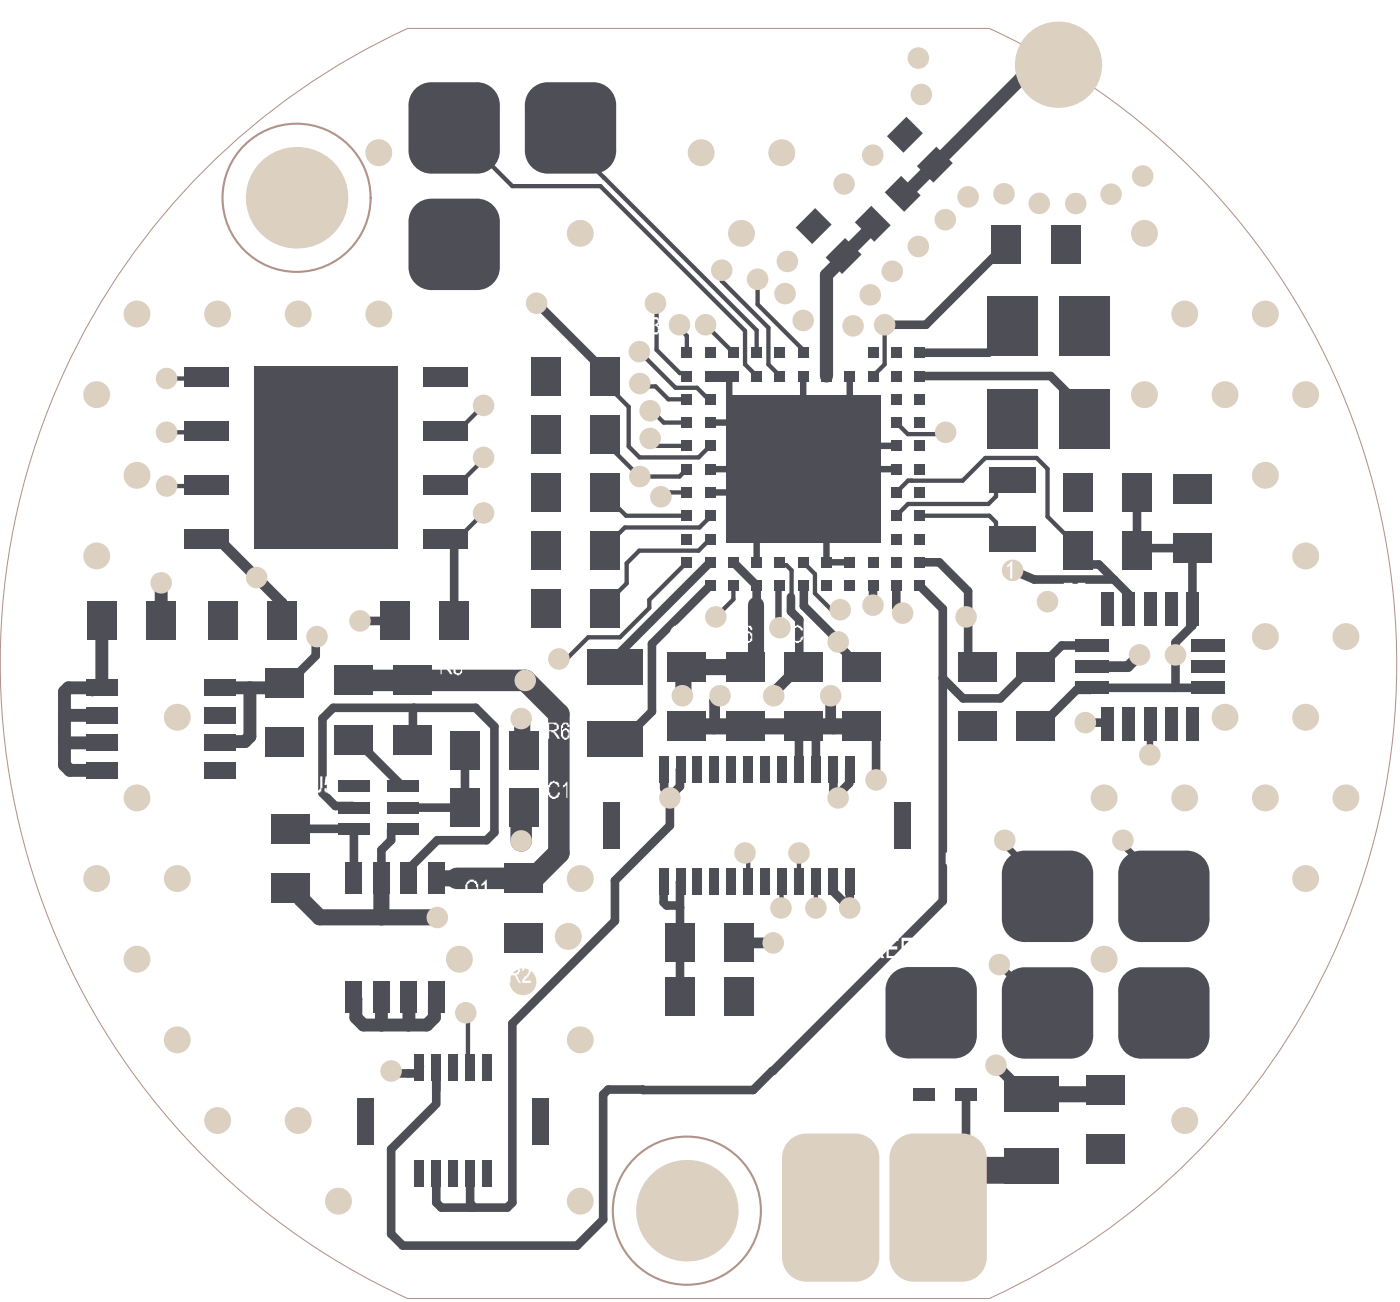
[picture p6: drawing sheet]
<svg xmlns="http://www.w3.org/2000/svg" width="110mm" height="102mm" viewBox="0 0 110 102" stroke-linecap="round" stroke-linejoin="round" font-family="sans-serif">
<path d="M32 2.2h45.8M32 2.2a54.9 54.9 0 0 0-32 49.9 54.9 54.9 0 0 0 32 49.9h45.8a54.9 54.9 0 0 0 32-49.9 54.9 54.9 0 0 0-32-49.9" fill="none" stroke="#b1938b" stroke-width=".08"/>
<g fill="none" stroke="#b1938b" stroke-width=".17">
<circle cx="23.3" cy="15.5" r="5.8"/>
<circle cx="54" cy="95.1" r="5.8"/>
</g>
<path d="M8 48.8v5.2h-.6M17.4 58.3l-.1 .1M22.4 53.6l-.4 .4h-2.4M27.8 78.3l.2 .2v1.4l.6 .6h1.4v-2.2M34.3 78.3l-.1 .2v1.4l-.6 .6" fill="none" stroke="#4e4e56" stroke-width="1"/>
<path d="M16.3 42.3h.8M20.2 45.4l2 2M22.2 48.8h.1" fill="none" stroke="#4e4e56" stroke-width=".84"/>
<g fill="none" stroke="#4e4e56" stroke-width=".34">
<path d="M44.9 10.1v1.2M16.3 38.1h1.4l-.1 .1h-4.5M16.3 33.9h1.4l-.1 .1h-4.5M16.3 29.6h1.4l-.1 .1h-4.5M36.6 33.3h.1M38 35.9v.2l-2 2h-1M38 31.9l-2 2h-1M47.6 34.8l2.7 2.6M47.6 38.7v.2l1.6 1.6M47.6 29.5v.6l1.8 1.9M49.4 35.1l.9 .8M50.3 30.1l.2 .3h1l1 1"/>
<path d="M51.1 32.3h.2l.9 .9M51.5 23.8l.1 .1M52 39h.3M36.6 41.7l-.6 .6h-1M36.6 41.7h.1M43.9 51.8h.6M46.2 50.1h2.5M49.1 41.4l-.6 .7v2.1l-.9-.9M50.3 43.3l-1 1v1.5l-1.7 1.7M36.6 79.6l.2 .1M33 92.1h.1M36.8 83.7l.2 .2"/>
</g>
<path d="M41 56.5h.1v2.3l.1 .2M22.8 69.8h.4l.5 .5v.3l1.4 1.5M30 69v3.1M34.3 69h1.6M34.4 72.1h.1" fill="none" stroke="#4e4e56" stroke-width="1.3"/>
<g fill="none" stroke="#4e4e56" stroke-width=".68">
<path d="M42.2 23.8h.1M47.6 29.2v.3M24.9 50l-.1 .1v1.4l-2.1 2.1h-.3M27.8 58.1h.4l.8 .8v.2M28.3 48.8h2.7M35.3 42.3l.4 .4M37.4 55.6l1.5 1.5M48.6 51.5v.9h-.3M51.3 55.9l-2.2 2.2h-.8M26.4 63.3h1.3l.1 .2M31.6 65.1h-.7l-.1 .2v.7l-.8 .8M38.9 65.4l-.7 .6h-3.8"/>
<path d="M48.3 69.2v3.2M52.2 69.3v1.6l.2 .3M52.2 60.4v.1M53.3 71.2l.2 .1M53.5 69.3v4.8M30.8 97l.9 .9M30.8 84.2l.1 .1h1.2M33 83.8h.1M34.3 92.2v2.3l.4 .4h2.6l-.3-.3v-2.4M34.3 83.9v2.8M35.6 83.8h.1M40.3 94.5l-.4 .4"/>
<path d="M50.6 85.6h-2.8l-.4 .4"/>
</g>
<path d="M41.2 63.5l-.2 .2v2.4" fill="none" stroke="#4e4e56" stroke-width="1.7"/>
<circle cx="58.1" cy="74.1" r=".42" fill="#4e4e56"/>
<g fill="none" stroke="#4e4e56" stroke-width=".34">
<path d="M53.1 30.5h1.7l.7 .6h.1l.2 .3M53.4 25.5v.3l.6 .6M53.4 29.3h.4l.2 .2M54 36.9l-.6 .5M55.5 25.5h.1M55.8 35l-.9 .9M56.7 21.2v.9M55.8 42.4l-.9 .9M55.8 40.5l-.2 .3M57.7 46v1.1M62.2 44.8v2.8M63.1 44.2l1 .9v1.5"/>
<path d="M58.6 67l.2 .3M61.5 69.3l-.1 2M64.1 69.3v2"/>
</g>
<path d="M57.4 56.2l.8 .9h.4M62.8 48.7v3.1h1l-.7 .6M63.1 46l.1 .1M65.9 50.3v.4M53.5 60.4v.1M62.8 60.4v-3l.3-.3h.2l.8 .8v2.5M65.5 69.3h.1M65.5 60.4v.1M65.5 69.3v.7M65.5 62.1l.4 .3M60.7 84.2h.1" fill="none" stroke="#4e4e56" stroke-width=".68"/>
<path d="M56.2 57l-.1 .1M62.8 52.4h.3M65.3 56.9l.2 .2" fill="none" stroke="#4e4e56" stroke-width=".84"/>
<path d="M54 57.1h4.2M58.6 52.4l-.2 .2M58.9 52.4h-4.9l-.3 .3M63.3 57.1h2.2" fill="none" stroke="#4e4e56" stroke-width="1.3"/>
<path d="M57.3 29.5v1.8l1.9 1.9h-3.4M61.2 49.2l.1 .1M61.3 46l-.1 .1" fill="none" stroke="#4e4e56" stroke-width=".51"/>
<circle cx="65" cy="44.2" r=".25" fill="#4e4e56"/>
<path d="M61.3 44.2l.2 .2h.3l.4 .4" fill="none" stroke="#4e4e56" stroke-width=".34"/>
<circle cx="63.1" cy="36.9" r=".25" fill="#4e4e56"/>
<path d="M61.3 38.7l1.8-1.8 1.9 1.8" fill="none" stroke="#4e4e56" stroke-width=".51"/>
<path d="M60.4 28.6l.9 .9M61.1 29.3h.1" fill="none" stroke="#4e4e56" stroke-width=".34"/>
<circle cx="66.8" cy="71.3" r=".34" fill="#4e4e56"/>
<path d="M66.8 69.3v2" fill="none" stroke="#4e4e56" stroke-width=".68"/>
<circle cx="66.8" cy="69.3" r=".34" fill="#4e4e56"/>
<g fill="none" stroke="#4e4e56" stroke-width=".68">
<path d="M79.1 19.2l-6.3 6.3h-3.2M42.2 23.8l5.4 5.4M72.3 29.5h10.3l2.7 2.8M79.6 25v.8l-1.9 1.9h-5.4M89.4 38.7v4.6l.2-.2h4.1v6l-1.3 1.4v3.5M29 59.1l2.6 2.7M32.5 55.6v.1v2.4M35.7 42.7v6.1M36.6 59v4.5h-5M37.4 55.6h-11.2l-.8 .9v5.8l1 1M38.9 57.1v8.3M55.8 46l-4.5 4.6v5.3"/>
<path d="M55.8 44.2l-7.2 7.3M57.7 44.2l1.8 1.8v1.5M62.2 46.9v1.1l.6 .7M63.2 46.1v1.5l2.2 2.3M65.9 50.7l.7 .6v.3l.8 .8h.3M67.7 57.1h.3l.9 .8v3.4M68.6 46v1.6M70.5 46v1.7l.5 .5M72.3 44.2h1.5l2.3 2.3v5.2l.8 .7M72.3 46l1.8 1.8v23l-13.3 13.4M81.3 45.5h6.3M84.7 43.3v.2l.9 .9h.8l1.2 1.1"/>
<path d="M85.3 56.8h1.7l.1 .1M85.9 50.7h-2.4l-1.7 1.7h-.7l-2.5 2.5h-2.9l-1.6-1.6M87.6 45.5l1.2 1.2v1.1M95 54h-9.1l-.2 .2h-1.1l-2.8 2.9h-.4M22.8 65.1h5v3.9M30 66.8v2.2M34.4 66l-2.3 2.3v.7M48.3 72.4l-8 8v14.1M52.2 60.5v1.5M52.4 71.2h.9M53.5 60.5v1.3l-.8 .8v2.3l-4.4 4.3M53.5 74.1v4.2"/>
<path d="M65.5 70l1.3 1.3M65.5 60.5v1.6M66.8 60.4v1.2l-.9 .8M32.1 84.3h.4M34.2 86.9l-3.4 3.4v6.7M37.3 94.9h2.6M47.4 86v9.8l-2 2.1h-13.7M60.7 84.2l-1.5 1.4h-8.6M75.9 86v7l-2.1 2.1"/>
</g>
<g fill="none" stroke="#4e4e56" stroke-width=".34">
<path d="M35.7 10.1l4.6 4.5h6.9l11.4 11.4v2.6l.9 .9M44.9 11.3l14.6 14.7v1.7M47.5 14h.1M47.6 34.1v.7M49.4 32v3.1M50.3 27.6l2.8 2.9M50.3 35.9h4.6M50.3 37.4h3.1M51.1 34.5l.6 .5h2.3M51.6 23.9v3.6l1.8 1.8M52.2 33.2h1.8M52.5 31.4h1.5"/>
<path d="M54 26.4v1.3M54 38.7h-1.3l-.4 .3M55.5 25.5l2.2 2.2M56.7 22.1l3.7 3.7v2.8M59.6 21.9v2l3.5 3.6v.2M69.6 25.5v3.1l-1 .9M70.5 38.7l.9-.9h4.3l1.8-1.8h4l.9 .8v3.8l2.3 2.4v.3M70.5 33.2l.9 .9h2.8l.1-.1M71.7 37.8h.1M79.6 37.7h-.5l-.8 .8v.5l-.6 .6h-6.3l-.9 .9M38 40.3l-1.4 1.4M46.2 50.1l-1.7 1.7"/>
<path d="M47.6 47.5v.3M49.2 40.5h4.8M50.3 43.3h4.6M54 44.2l-3 2.9v.7l-2.3 2.3M55.6 40.8l-.6 .6h-5.9M57.7 47.1l-1.4 1.4M64.1 46.6l1.3 1.3h.7M72.3 40.5h5.5l.5 .5v.5l.8 .9h.5M36.8 79.7v4M58.8 67.3v2M62.8 67v2.3"/>
</g>
<g fill="none" stroke="#4e4e56" stroke-width=".51">
<path d="M55.8 38.7h5.5l-1.8 1.8v3.7M55.8 36.9h14.7M59.2 33.2h.3l3.6 3.7M63.1 29.5v7.4M65 38.7v5.5h1.8M66.8 33.2l1.8 1.8h1.9M66.8 29.5v3.7M66.8 33.2l-3.7 3.7M61.2 46.1v3.1M90.4 56.9v2.4M78.6 75.8l3.8 3.8M79 66v.3l3.4 3.4v.7"/>
<path d="M88.3 66l.2 .2v.4l3 3v.8"/>
</g>
<path d="M68.6 17.6v.2l-2.3 2.3v.2l-1.3 1.3v7.9M82.8 5.6l-.6 .6h-2l-9 9h-.2M5.1 58.2l.1 .2h2.8M7.4 54l-.1 .2v-.2h-1.9l-.3 .4v5.7l.4 .4h2.5M8 56.2h-2.8l-.1 .2M12.7 48.8h.1M12.7 45.8v3M17.3 54h2.3v3.9l-.3 .4h-1.9M32.1 78.3v2.2M30 80.5h3.6" fill="none" stroke="#4e4e56" stroke-width="1"/>
<path d="M81.1 91.6l-.3 .4h-4.3l-.6 .5" fill="none" stroke="#4e4e56" stroke-width="2.1"/>
<path d="M17.1 42.3l3.1 3.1M22.2 47.4v1.4M56.6 54.7l-.4 .4v1.9M62.8 52.4l-2 2v.3M65.3 54.7v2.2M89.6 51.5l-.9 .9h-2.8M58.1 74.1h2.7M78.3 83.7l2.5 2.4h.3" fill="none" stroke="#4e4e56" stroke-width=".84"/>
<path d="M27.8 53.5h13.5l2.6 2.6v10.9l-2 2h-6" fill="none" stroke="#4e4e56" stroke-width="1.7"/>
<path d="M53.7 52.7v1.9l-.1 .1M58.6 57.1h4.5M59.4 47.5v4.4l-.5 .5M65.5 57.1h2.2M25.1 72.1h9.3M80.3 85.2l.8 .8h5.5l.3-.4" fill="none" stroke="#4e4e56" stroke-width="1.3"/>
<path d="M79.6 44.8l1.7 .7" fill="none" stroke="#4e4e56" stroke-width=".67"/>
<g fill="#dcd0c0">
<path d="M69.9 91h1.9zM70.5 89.6l.4-.3 .4-.2h.5v1.9h-1.9l.1-.5 .2-.5z"/>
<path d="M71.8 98.8v1.9zM69.9 98.8h1.9v1.9a1.91 1.91 0 0 1-1.9-1.9z"/>
<path d="M75.7 98.8h1.9zM75.7 98.8h1.9a1.91 1.91 0 0 1-1.9 1.9z"/>
<path d="M75.7 89.1v1.9zM75.7 89.1a1.91 1.91 0 0 1 1.9 1.9h-1.9z"/>
<path d="M61.5 91h1.9zM62 89.6l.4-.3 .5-.2h.5v1.9h-1.9v-.5l.2-.5z"/>
<path d="M63.4 98.8v1.9zM61.5 98.8h1.9v1.9a1.91 1.91 0 0 1-1.9-1.9z"/>
<path d="M67.2 98.8h1.9zM67.2 98.8h1.9a1.91 1.91 0 0 1-1.9 1.9z"/>
<path d="M67.2 89.1v1.9zM67.2 89.1a1.91 1.91 0 0 1 1.9 1.9h-1.9z"/>
<circle cx="41.1" cy="77.1" r="1.06"/>
<circle cx="44.7" cy="73.6" r="1.06"/>
<circle cx="45.6" cy="94.4" r="1.06"/>
<circle cx="30.8" cy="84.2" r=".85"/>
<circle cx="36.6" cy="79.6" r=".85"/>
<circle cx="41" cy="56.5" r=".85"/>
<circle cx="73.2" cy="79.6" r=".85"/>
<circle cx="41" cy="66.1" r=".85"/>
<circle cx="34.4" cy="72.1" r=".85"/>
<circle cx="53.6" cy="54.7" r=".85"/>
<circle cx="79.6" cy="44.8" r=".85"/>
<circle cx="62.8" cy="67" r=".85"/>
<circle cx="61.4" cy="71.3" r=".85"/>
<circle cx="60.8" cy="74.1" r=".85"/>
<circle cx="64.1" cy="71.3" r=".85"/>
<circle cx="65.3" cy="54.7" r=".85"/>
<circle cx="58.6" cy="67" r=".85"/>
<circle cx="52.7" cy="62.7" r=".85"/>
<circle cx="66.8" cy="71.3" r=".85"/>
<circle cx="65.9" cy="62.7" r=".85"/>
<circle cx="82.4" cy="47.3" r=".85"/>
<circle cx="76" cy="48.5" r=".85"/>
<circle cx="43.9" cy="51.8" r=".85"/>
<circle cx="89.6" cy="51.5" r=".85"/>
<circle cx="55.5" cy="25.5" r=".85"/>
<circle cx="53.4" cy="25.5" r=".85"/>
<circle cx="65.9" cy="50.4" r=".85"/>
<circle cx="56.3" cy="48.5" r=".85"/>
<circle cx="56.6" cy="54.7" r=".85"/>
<circle cx="68.6" cy="47.6" r=".85"/>
<circle cx="41.3" cy="53.5" r=".85"/>
<circle cx="68.9" cy="61.3" r=".85"/>
<circle cx="102.6" cy="31" r="1.06"/>
<circle cx="102.6" cy="43.7" r="1.06"/>
<circle cx="105.8" cy="50" r="1.06"/>
<circle cx="102.6" cy="56.4" r="1.06"/>
<circle cx="105.8" cy="62.7" r="1.06"/>
<circle cx="102.6" cy="69" r="1.06"/>
<circle cx="99.5" cy="24.7" r="1.06"/>
<circle cx="96.3" cy="31" r="1.06"/>
<circle cx="99.5" cy="37.3" r="1.06"/>
<circle cx="99.5" cy="50" r="1.06"/>
<circle cx="96.3" cy="56.4" r="1.06"/>
<circle cx="99.5" cy="62.7" r="1.06"/>
<circle cx="90" cy="18.3" r="1.06"/>
<circle cx="93.1" cy="24.7" r="1.06"/>
<circle cx="90" cy="31" r="1.06"/>
<circle cx="93.1" cy="62.7" r="1.06"/>
<circle cx="93.1" cy="88" r="1.06"/>
<circle cx="86.8" cy="62.7" r="1.06"/>
<circle cx="86.8" cy="75.4" r="1.06"/>
<circle cx="61.5" cy="12" r="1.06"/>
<circle cx="58.3" cy="18.3" r="1.06"/>
<circle cx="55.1" cy="12" r="1.06"/>
<circle cx="45.6" cy="18.3" r="1.06"/>
<circle cx="45.6" cy="69" r="1.06"/>
<circle cx="45.6" cy="81.7" r="1.06"/>
<circle cx="36.1" cy="75.4" r="1.06"/>
<circle cx="29.8" cy="12" r="1.06"/>
<circle cx="29.8" cy="24.7" r="1.06"/>
<circle cx="26.6" cy="94.4" r="1.06"/>
<circle cx="23.4" cy="24.7" r="1.06"/>
<circle cx="23.4" cy="88" r="1.06"/>
<circle cx="17.1" cy="24.7" r="1.06"/>
<circle cx="13.9" cy="56.4" r="1.06"/>
<circle cx="13.9" cy="69" r="1.06"/>
<circle cx="13.9" cy="81.7" r="1.06"/>
<circle cx="17.1" cy="88" r="1.06"/>
<circle cx="10.8" cy="24.7" r="1.06"/>
<circle cx="7.6" cy="31" r="1.06"/>
<circle cx="10.8" cy="37.3" r="1.06"/>
<circle cx="7.6" cy="43.7" r="1.06"/>
<circle cx="10.8" cy="62.7" r="1.06"/>
<circle cx="7.6" cy="69" r="1.06"/>
<circle cx="10.8" cy="75.4" r="1.06"/>
<circle cx="78.3" cy="83.7" r=".85"/>
<circle cx="72.2" cy="19.4" r=".85"/>
<circle cx="87.4" cy="15.3" r=".85"/>
<circle cx="84.6" cy="16" r=".85"/>
<circle cx="81.7" cy="16" r=".85"/>
<circle cx="78.9" cy="15.2" r=".85"/>
<circle cx="72.4" cy="7.4" r=".85"/>
<circle cx="72.2" cy="4.6" r=".85"/>
<circle cx="89.8" cy="13.8" r=".85"/>
<circle cx="63.1" cy="25.2" r=".85"/>
<circle cx="67.1" cy="25.6" r=".85"/>
<circle cx="68.6" cy="12.2" r=".85"/>
<circle cx="74.3" cy="17.3" r=".85"/>
<circle cx="76.1" cy="15.5" r=".85"/>
<circle cx="66.4" cy="14.5" r=".85"/>
<circle cx="61.9" cy="20.5" r=".85"/>
<circle cx="61.7" cy="23.1" r=".85"/>
<circle cx="68.4" cy="23.2" r=".85"/>
<circle cx="70.1" cy="21.3" r=".85"/>
<circle cx="59.6" cy="21.9" r=".85"/>
<circle cx="56.7" cy="21.2" r=".85"/>
<circle cx="78.6" cy="75.8" r=".85"/>
<circle cx="60.8" cy="54.7" r=".85"/>
<circle cx="88.3" cy="66" r=".85"/>
<circle cx="79" cy="66" r=".85"/>
<circle cx="66.1" cy="47.9" r=".85"/>
<circle cx="61.3" cy="49.3" r=".85"/>
<circle cx="24.9" cy="50" r=".85"/>
<circle cx="52" cy="39" r=".85"/>
<circle cx="51.1" cy="34.5" r=".85"/>
<circle cx="50.3" cy="37.4" r=".85"/>
<circle cx="74.3" cy="34" r=".85"/>
<circle cx="12.7" cy="45.8" r=".85"/>
<circle cx="85.3" cy="56.8" r=".85"/>
<circle cx="42.2" cy="23.8" r=".85"/>
<circle cx="28.3" cy="48.8" r=".85"/>
<circle cx="20.2" cy="45.4" r=".85"/>
<circle cx="90.4" cy="59.3" r=".85"/>
<circle cx="92.4" cy="51.5" r=".85"/>
<circle cx="69.5" cy="25.5" r=".85"/>
<circle cx="71" cy="48.2" r=".85"/>
<circle cx="13.1" cy="29.7" r=".85"/>
<circle cx="13.1" cy="34" r=".85"/>
<circle cx="13.1" cy="38.2" r=".85"/>
<circle cx="51.5" cy="23.8" r=".85"/>
<circle cx="38" cy="40.3" r=".85"/>
<circle cx="38" cy="35.9" r=".85"/>
<circle cx="38" cy="31.9" r=".85"/>
<circle cx="50.3" cy="27.6" r=".85"/>
<circle cx="51.1" cy="32.3" r=".85"/>
<circle cx="50.3" cy="30.1" r=".85"/>
<circle cx="23.3" cy="15.5" r="4"/>
<circle cx="59.5" cy="40.5" r=".93"/>
<circle cx="59.5" cy="33.2" r=".93"/>
<circle cx="66.8" cy="40.5" r=".93"/>
<circle cx="66.8" cy="33.2" r=".93"/>
<circle cx="83.2" cy="5.1" r="3.4"/>
<circle cx="54" cy="95.1" r="4"/>
</g>
<g fill="#dcd0c0">
<path d="M71.8 89.1h3.9l1.9 1.9v7.8l-1.9 1.9h-3.9l-1.9-1.9v-7.8z" fill-rule="evenodd"/>
<path d="M63.4 89.1h3.8l1.9 1.9v7.8l-1.9 1.9h-3.8l-1.9-1.9v-7.8z" fill-rule="evenodd"/>
</g>
<g fill="#4e4e56">
<path d="M6.8 57.7h2.5v1.3h-2.5z" fill-rule="evenodd"/>
<path d="M6.8 55.5h2.5v1.4h-2.5z" fill-rule="evenodd"/>
<path d="M16.1 57.7h2.5v1.3h-2.5z" fill-rule="evenodd"/>
<path d="M16.1 55.5h2.5v1.4h-2.5z" fill-rule="evenodd"/>
<path d="M14.5 41.6h3.5v1.5h-3.5z" fill-rule="evenodd"/>
<path d="M14.5 37.3h3.5v1.5h-3.5z" fill-rule="evenodd"/>
<path d="M14.5 28.9h3.5v1.5h-3.5z" fill-rule="evenodd"/>
<path d="M21.3 68.6h3v2.3h-3z" fill-rule="evenodd"/>
<path d="M21.3 64h3v2.3h-3z" fill-rule="evenodd"/>
<path d="M20.9 57.1h3v2.4h-3z" fill-rule="evenodd"/>
<path d="M29.3 77.1h1.4v2.5h-1.4z" fill-rule="evenodd"/>
<path d="M27.2 77.1h1.3v2.5h-1.3z" fill-rule="evenodd"/>
<path d="M26.6 63h2.5v.9h-2.5z" fill-rule="evenodd"/>
<path d="M26.6 64.7h2.5v.9h-2.5z" fill-rule="evenodd"/>
<path d="M26.3 57h3v2.3h-3z" fill-rule="evenodd"/>
<path d="M37.9 91.1h.8v2.1h-.8z" fill-rule="evenodd"/>
<path d="M36.6 91.1h.7v2.1h-.7z" fill-rule="evenodd"/>
<path d="M35.2 91.1h.8v2.1h-.8z" fill-rule="evenodd"/>
<path d="M33.9 91.1h.8v2.1h-.8z" fill-rule="evenodd"/>
<path d="M33.9 82.8h.8v2.1h-.8z" fill-rule="evenodd"/>
<path d="M35.2 82.8h.8v2.1h-.8z" fill-rule="evenodd"/>
<path d="M36.6 82.8h.7v2.1h-.7z" fill-rule="evenodd"/>
<path d="M37.9 82.8h.8v2.1h-.8z" fill-rule="evenodd"/>
<path d="M33.6 77.1h1.4v2.5h-1.4z" fill-rule="evenodd"/>
<path d="M35.4 62h2.3v3h-2.3z" fill-rule="evenodd"/>
<path d="M35.4 57.5h2.3v2.9h-2.3z" fill-rule="evenodd"/>
<path d="M33.3 41.6h3.5v1.5h-3.5z" fill-rule="evenodd"/>
<path d="M33.3 37.3h3.5v1.5h-3.5z" fill-rule="evenodd"/>
<path d="M33.3 28.9h3.5v1.5h-3.5z" fill-rule="evenodd"/>
<path d="M40 62h2.4v3h-2.4z" fill-rule="evenodd"/>
<path d="M40 57.5h2.4v2.9h-2.4z" fill-rule="evenodd"/>
<path d="M41.8 41.8h2.3v3h-2.3z" fill-rule="evenodd"/>
<path d="M41.8 37.2h2.3v3h-2.3z" fill-rule="evenodd"/>
<path d="M41.8 28h2.3v3h-2.3z" fill-rule="evenodd"/>
<path d="M47.4 63h1.3v3.7h-1.3z" fill-rule="evenodd"/>
<path d="M46.4 41.8h2.4v3h-2.4z" fill-rule="evenodd"/>
<path d="M46.4 37.2h2.4v3h-2.4z" fill-rule="evenodd"/>
<path d="M46.4 28h2.4v3h-2.4z" fill-rule="evenodd"/>
<path d="M57.3 43.8h.8v.8h-.8z" fill-rule="evenodd"/>
<path d="M55.4 43.8h.8v.8h-.8z" fill-rule="evenodd"/>
<path d="M55.4 42h.8v.8h-.8z" fill-rule="evenodd"/>
<path d="M53.6 43.8h.8v.8h-.8z" fill-rule="evenodd"/>
<path d="M53.6 42h.8v.8h-.8z" fill-rule="evenodd"/>
<path d="M55.4 45.6h.8v.8h-.8z" fill-rule="evenodd"/>
<path d="M57.3 45.6h.8v.8h-.8z" fill-rule="evenodd"/>
<path d="M55.4 38.3h.8v.8h-.8z" fill-rule="evenodd"/>
<path d="M55.4 36.5h.8v.8h-.8z" fill-rule="evenodd"/>
<path d="M53.6 38.3h.8v.8h-.8z" fill-rule="evenodd"/>
<path d="M53.6 36.5h.8v.8h-.8z" fill-rule="evenodd"/>
<path d="M55.4 29.1h2.7v.8h-2.7z" fill-rule="evenodd"/>
<path d="M55.4 32.8h.8v.8h-.8z" fill-rule="evenodd"/>
<path d="M55.4 31h.8v.8h-.8z" fill-rule="evenodd"/>
<path d="M53.6 32.8h.8v.8h-.8z" fill-rule="evenodd"/>
<path d="M53.6 31h.8v.8h-.8z" fill-rule="evenodd"/>
<path d="M53.6 29.1h.8v.8h-.8z" fill-rule="evenodd"/>
<path d="M61.7 55.9h2.9v2.3h-2.9z" fill-rule="evenodd"/>
<path d="M61.7 51.3h2.9v2.3h-2.9z" fill-rule="evenodd"/>
<path d="M64.6 43.8h.8v.8h-.8z" fill-rule="evenodd"/>
<path d="M62.7 43.8h.8v.8h-.8z" fill-rule="evenodd"/>
<path d="M60.9 43.8h.8v.8h-.8z" fill-rule="evenodd"/>
<path d="M60.9 45.6h.8v.8h-.8z" fill-rule="evenodd"/>
<path d="M62.7 45.6h.8v.8h-.8z" fill-rule="evenodd"/>
<path d="M64.6 45.6h.8v.8h-.8z" fill-rule="evenodd"/>
<path d="M60.9 29.1h.8v.8h-.8z" fill-rule="evenodd"/>
<path d="M62.7 29.1h.8v.8h-.8z" fill-rule="evenodd"/>
<path d="M64.6 29.1h.8v.8h-.8z" fill-rule="evenodd"/>
<path d="M64.1 16.4l1.3 1.2-1.5 1.6-1.3-1.3z" fill-rule="evenodd"/>
<path d="M70.3 63h1.3v3.7h-1.3z" fill-rule="evenodd"/>
<path d="M70.1 42h.8v.8h-.8z" fill-rule="evenodd"/>
<path d="M70.1 43.8h.8v.8h-.8z" fill-rule="evenodd"/>
<path d="M68.2 43.8h.8v.8h-.8z" fill-rule="evenodd"/>
<path d="M68.2 45.6h.8v.8h-.8z" fill-rule="evenodd"/>
<path d="M70.1 45.6h.8v.8h-.8z" fill-rule="evenodd"/>
<path d="M71.9 45.6h.8v.8h-.8z" fill-rule="evenodd"/>
<path d="M71.9 43.8h.8v.8h-.8z" fill-rule="evenodd"/>
<path d="M71.9 42h.8v.8h-.8z" fill-rule="evenodd"/>
<path d="M70.1 36.5h.8v.8h-.8z" fill-rule="evenodd"/>
<path d="M70.1 38.3h.8v.8h-.8z" fill-rule="evenodd"/>
<path d="M71.9 38.3h.8v.8h-.8z" fill-rule="evenodd"/>
<path d="M71.9 36.5h.8v.8h-.8z" fill-rule="evenodd"/>
<path d="M68.2 29.1h.8v.8h-.8z" fill-rule="evenodd"/>
<path d="M70.1 29.1h.8v.8h-.8z" fill-rule="evenodd"/>
<path d="M70.1 31h.8v.8h-.8z" fill-rule="evenodd"/>
<path d="M70.1 32.8h.8v.8h-.8z" fill-rule="evenodd"/>
<path d="M71.9 32.8h.8v.8h-.8z" fill-rule="evenodd"/>
<path d="M71.9 31h.8v.8h-.8z" fill-rule="evenodd"/>
<path d="M71.9 29.1h.8v.8h-.8z" fill-rule="evenodd"/>
<path d="M68.5 16.2l1.5 1.5-1.3 1.3-1.5-1.5z" fill-rule="evenodd"/>
<path d="M69.7 10.7l1.6-1.5 1.3 1.3-1.6 1.5z" fill-rule="evenodd"/>
<path d="M75.1 85.5h1.7v1h-1.7z" fill-rule="evenodd"/>
<path d="M75.4 55.9h3v2.3h-3z" fill-rule="evenodd"/>
<path d="M75.4 51.3h3v2.3h-3z" fill-rule="evenodd"/>
<path d="M83.6 41.8h2.3v3h-2.3z" fill-rule="evenodd"/>
<path d="M83.6 37.2h2.3v3h-2.3z" fill-rule="evenodd"/>
<path d="M91.6 55.6h1v2.7h-1z" fill-rule="evenodd"/>
<path d="M89.9 55.6h1v2.7h-1z" fill-rule="evenodd"/>
<path d="M88.3 55.6h1v2.7h-1z" fill-rule="evenodd"/>
<path d="M88.2 41.8h2.4v3h-2.4z" fill-rule="evenodd"/>
<path d="M88.2 37.2h2.4v3h-2.4z" fill-rule="evenodd"/>
<path d="M6.8 47.3h2.4v3h-2.4z" fill-rule="evenodd"/>
<path d="M6.8 59.9h2.5v1.3h-2.5z" fill-rule="evenodd"/>
<path d="M6.8 53.4h2.5v1.3h-2.5z" fill-rule="evenodd"/>
<path d="M16.1 59.9h2.5v1.3h-2.5z" fill-rule="evenodd"/>
<path d="M16.1 53.4h2.5v1.3h-2.5z" fill-rule="evenodd"/>
<path d="M14.5 33.1h3.5v1.5h-3.5z" fill-rule="evenodd"/>
<path d="M21 47.3h2.3v3h-2.3z" fill-rule="evenodd"/>
<path d="M20.9 52.5h3v2.3h-3z" fill-rule="evenodd"/>
<path d="M29.3 67.8h1.4v2.5h-1.4z" fill-rule="evenodd"/>
<path d="M27.2 67.8h1.3v2.5h-1.3z" fill-rule="evenodd"/>
<path d="M28.1 86.3h1.3v3.7h-1.3z" fill-rule="evenodd"/>
<path d="M26.3 52.3h3v2.3h-3z" fill-rule="evenodd"/>
<path d="M26.6 61.3h2.5v1h-2.5z" fill-rule="evenodd"/>
<path d="M33.6 67.8h1.4v2.5h-1.4z" fill-rule="evenodd"/>
<path d="M34.5 47.3h2.4v3h-2.4z" fill-rule="evenodd"/>
<path d="M33.3 33.1h3.5v1.5h-3.5z" fill-rule="evenodd"/>
<path d="M39.7 72.5h3v2.3h-3z" fill-rule="evenodd"/>
<path d="M39.7 67.9h3v2.3h-3z" fill-rule="evenodd"/>
<path d="M41.9 86.3h1.2v3.7h-1.2z" fill-rule="evenodd"/>
<path d="M41.8 46.3h2.3v3h-2.3z" fill-rule="evenodd"/>
<path d="M41.8 32.6h2.3v3h-2.3z" fill-rule="evenodd"/>
<path d="M46.4 46.3h2.4v3h-2.4z" fill-rule="evenodd"/>
<path d="M46.4 32.6h2.4v3h-2.4z" fill-rule="evenodd"/>
<path d="M58.4 68.2h.8v2.1h-.8z" fill-rule="evenodd"/>
<path d="M57.1 68.2h.8v2.1h-.8z" fill-rule="evenodd"/>
<path d="M55.8 68.2h.7v2.1h-.7z" fill-rule="evenodd"/>
<path d="M54.5 68.2h.7v2.1h-.7z" fill-rule="evenodd"/>
<path d="M54.5 59.4h.7v2.1h-.7z" fill-rule="evenodd"/>
<path d="M55.8 59.4h.7v2.1h-.7z" fill-rule="evenodd"/>
<path d="M57.1 59.4h.8v2.1h-.8z" fill-rule="evenodd"/>
<path d="M58.4 59.4h.8v2.1h-.8z" fill-rule="evenodd"/>
<path d="M55.4 40.1h.8v.8h-.8z" fill-rule="evenodd"/>
<path d="M53.6 40.1h.8v.8h-.8z" fill-rule="evenodd"/>
<path d="M55.4 34.6h.8v.8h-.8z" fill-rule="evenodd"/>
<path d="M55.4 27.3h.8v.8h-.8z" fill-rule="evenodd"/>
<path d="M53.6 34.6h.8v.8h-.8z" fill-rule="evenodd"/>
<path d="M53.6 27.3h.8v.8h-.8z" fill-rule="evenodd"/>
<path d="M57.3 27.3h.8v.8h-.8z" fill-rule="evenodd"/>
<path d="M65.1 68.2h.8v2.1h-.8z" fill-rule="evenodd"/>
<path d="M63.8 68.2h.7v2.1h-.7z" fill-rule="evenodd"/>
<path d="M62.4 68.2h.8v2.1h-.8z" fill-rule="evenodd"/>
<path d="M61.1 68.2h.8v2.1h-.8z" fill-rule="evenodd"/>
<path d="M61.1 59.4h.8v2.1h-.8z" fill-rule="evenodd"/>
<path d="M62.4 59.4h.8v2.1h-.8z" fill-rule="evenodd"/>
<path d="M63.8 59.4h.7v2.1h-.7z" fill-rule="evenodd"/>
<path d="M65.1 59.4h.8v2.1h-.8z" fill-rule="evenodd"/>
<path d="M62.7 27.3h.8v.8h-.8z" fill-rule="evenodd"/>
<path d="M60.9 27.3h.8v.8h-.8z" fill-rule="evenodd"/>
<path d="M70.1 40.1h.8v.8h-.8z" fill-rule="evenodd"/>
<path d="M71.9 40.1h.8v.8h-.8z" fill-rule="evenodd"/>
<path d="M70.9 13.8l1.5 1.5-1.3 1.3-1.5-1.5z" fill-rule="evenodd"/>
<path d="M70.1 34.6h.8v.8h-.8z" fill-rule="evenodd"/>
<path d="M71.9 34.6h.8v.8h-.8z" fill-rule="evenodd"/>
<path d="M71.9 27.3h.8v.8h-.8z" fill-rule="evenodd"/>
<path d="M70.1 27.3h.8v.8h-.8z" fill-rule="evenodd"/>
<path d="M68.2 27.3h.8v.8h-.8z" fill-rule="evenodd"/>
<path d="M82.6 17.7h2.3v3h-2.3z" fill-rule="evenodd"/>
<path d="M88.3 46.5h1v2.7h-1z" fill-rule="evenodd"/>
<path d="M89.9 46.5h1v2.7h-1z" fill-rule="evenodd"/>
<path d="M91.6 46.5h1v2.7h-1z" fill-rule="evenodd"/>
<path d="M32.6 91.1h.8v2.1h-.8z" fill-rule="evenodd"/>
<path d="M32.6 82.8h.8v2.1h-.8z" fill-rule="evenodd"/>
<path d="M31.5 77.1h1.3v2.5h-1.3z" fill-rule="evenodd"/>
<path d="M30.4 63h2.5v.9h-2.5z" fill-rule="evenodd"/>
<path d="M30.4 64.7h2.5v.9h-2.5z" fill-rule="evenodd"/>
<path d="M31 57h3v2.3h-3z" fill-rule="evenodd"/>
<path d="M57 76.8h2.3v3h-2.3z" fill-rule="evenodd"/>
<path d="M52.3 76.8h2.3v3h-2.3z" fill-rule="evenodd"/>
<path d="M52.5 55.9h3v2.3h-3z" fill-rule="evenodd"/>
<path d="M57.1 55.9h3v2.3h-3z" fill-rule="evenodd"/>
<path d="M46.2 56.7h4.3v2.8h-4.3z" fill-rule="evenodd"/>
<path d="M52.5 51.3h3v2.3h-3z" fill-rule="evenodd"/>
<path d="M57.1 51.3h3v2.3h-3z" fill-rule="evenodd"/>
<path d="M46.2 51h4.3v2.8h-4.3z" fill-rule="evenodd"/>
<path d="M59.1 43.8h.8v.8h-.8z" fill-rule="evenodd"/>
<path d="M59.1 45.6h.8v.8h-.8z" fill-rule="evenodd"/>
<path d="M59.1 29.1h.8v.8h-.8z" fill-rule="evenodd"/>
<path d="M78.9 90.2h4.4v2.9h-4.4z" fill-rule="evenodd"/>
<path d="M85.4 89.1h3v2.4h-3z" fill-rule="evenodd"/>
<path d="M78.9 84.6h4.4v2.8h-4.4z" fill-rule="evenodd"/>
<path d="M85.4 84.5h3v2.3h-3z" fill-rule="evenodd"/>
<path d="M71.8 85.5h1.7v1h-1.7z" fill-rule="evenodd"/>
<path d="M86.6 55.6h1v2.7h-1z" fill-rule="evenodd"/>
<path d="M79.9 55.9h3v2.3h-3z" fill-rule="evenodd"/>
<path d="M66.2 55.9h3v2.3h-3z" fill-rule="evenodd"/>
<path d="M84.6 51.9h2.6v1h-2.6z" fill-rule="evenodd"/>
<path d="M84.6 50.2h2.6v1h-2.6z" fill-rule="evenodd"/>
<path d="M79.9 51.3h3v2.3h-3z" fill-rule="evenodd"/>
<path d="M66.2 51.3h3v2.3h-3z" fill-rule="evenodd"/>
<path d="M66.4 43.8h.8v.8h-.8z" fill-rule="evenodd"/>
<path d="M66.4 45.6h.8v.8h-.8z" fill-rule="evenodd"/>
<path d="M77.8 36.7h3.6v2h-3.6z" fill-rule="evenodd"/>
<path d="M66.4 29.1h.8v.8h-.8z" fill-rule="evenodd"/>
<path d="M93.2 55.6h1v2.7h-1z" fill-rule="evenodd"/>
<path d="M93.6 50.2h2.7v1h-2.7z" fill-rule="evenodd"/>
<path d="M93.6 51.9h2.7v1h-2.7z" fill-rule="evenodd"/>
<path d="M92.3 41.9h2.9v2.3h-2.9z" fill-rule="evenodd"/>
<path d="M92.3 37.2h2.9v2.4h-2.9z" fill-rule="evenodd"/>
<path d="M31.5 67.8h1.3v2.5h-1.3z" fill-rule="evenodd"/>
<path d="M29.9 47.3h2.3v3h-2.3z" fill-rule="evenodd"/>
<path d="M31 52.3h3v2.3h-3z" fill-rule="evenodd"/>
<path d="M30.4 61.3h2.5v1h-2.5z" fill-rule="evenodd"/>
<path d="M16.4 47.3h2.3v3h-2.3z" fill-rule="evenodd"/>
<path d="M11.5 47.3h2.3v3h-2.3z" fill-rule="evenodd"/>
<path d="M51.8 68.2h.8v2.1h-.8z" fill-rule="evenodd"/>
<path d="M59.8 68.2h.7v2.1h-.7z" fill-rule="evenodd"/>
<path d="M53.1 68.2h.8v2.1h-.8z" fill-rule="evenodd"/>
<path d="M52.3 72.6h2.3v3h-2.3z" fill-rule="evenodd"/>
<path d="M57 72.6h2.3v3h-2.3z" fill-rule="evenodd"/>
<path d="M51.8 59.4h.8v2.1h-.8z" fill-rule="evenodd"/>
<path d="M53.1 59.4h.8v2.1h-.8z" fill-rule="evenodd"/>
<path d="M59.8 59.4h.7v2.1h-.7z" fill-rule="evenodd"/>
<path d="M59.1 27.3h.8v.8h-.8z" fill-rule="evenodd"/>
<path d="M71.4 76h3.6l1.8 1.8v3.6l-1.8 1.8h-3.6l-1.8-1.8v-3.6z" fill-rule="evenodd"/>
<path d="M66.4 68.2h.8v2.1h-.8z" fill-rule="evenodd"/>
<path d="M78.8 68.6l1.8-1.8h3.6l1.7 1.8v3.6l-1.7 1.8h-3.6l-1.8-1.8z" fill-rule="evenodd"/>
<path d="M80.6 76h3.6l1.7 1.8v3.6l-1.7 1.8h-3.6l-1.8-1.8v-3.6z" fill-rule="evenodd"/>
<path d="M66.4 59.4h.8v2.1h-.8z" fill-rule="evenodd"/>
<path d="M86.6 46.5h1v2.7h-1z" fill-rule="evenodd"/>
<path d="M84.6 53.5h2.6v1h-2.6z" fill-rule="evenodd"/>
<path d="M77.8 41.4h3.6v2h-3.6z" fill-rule="evenodd"/>
<path d="M77.6 30.6h4v4.7h-4z" fill-rule="evenodd"/>
<path d="M77.6 23.3h4v4.6h-4z" fill-rule="evenodd"/>
<path d="M83.3 23.3h4v4.6h-4z" fill-rule="evenodd"/>
<path d="M83.3 30.6h4v4.7h-4z" fill-rule="evenodd"/>
<path d="M77.9 17.7h2.4v3h-2.4z" fill-rule="evenodd"/>
<path d="M72.1 13.1l1.5-1.6 1.3 1.3-1.5 1.5z" fill-rule="evenodd"/>
<path d="M66.4 18.7l1.3 1.3-1.5 1.5-1.3-1.3z" fill-rule="evenodd"/>
<path d="M93.3 46.5h.9v2.7h-.9z" fill-rule="evenodd"/>
<path d="M93.6 53.5h2.7v1h-2.7z" fill-rule="evenodd"/>
<path d="M20 28.8h11.3v14.3h-11.3z" fill-rule="evenodd"/>
<path d="M43.1 6.5h3.5l1.8 1.8v3.5l-1.8 1.8h-3.5l-1.8-1.8v-3.5z" fill-rule="evenodd"/>
<path d="M87.9 68.6l1.8-1.8h3.6l1.8 1.8v3.6l-1.8 1.8h-3.6l-1.8-1.8z" fill-rule="evenodd"/>
<path d="M89.7 76h3.6l1.8 1.8v3.6l-1.8 1.8h-3.6l-1.8-1.8v-3.6z" fill-rule="evenodd"/>
<path d="M33.9 15.6h3.6l1.8 1.8v3.6l-1.8 1.8h-3.6l-1.8-1.8v-3.6z" fill-rule="evenodd"/>
<path d="M57.1 31.1h12.1v11.6h-12.1z" fill-rule="evenodd"/>
<path d="M33.9 6.5h3.6l1.8 1.8v3.5l-1.8 1.8h-3.6l-1.8-1.8v-3.5z" fill-rule="evenodd"/>
</g>
<g fill="#4e4e56">
<path d="M75 76v1.8zM75 76a1.8 1.8 0 0 1 1.8 1.8h-1.8z"/>
<path d="M69.6 77.8h1.8zM70.1 76.5l.8-.4 .5-.1v1.8h-1.8l.1-.5z"/>
<path d="M71.4 81.4v1.8zM69.6 81.4h1.8v1.8a1.8 1.8 0 0 1-1.8-1.8z"/>
<path d="M75 81.4h1.8zM75 81.4h1.8a1.8 1.8 0 0 1-1.8 1.8z"/>
<path d="M84.2 66.8v1.8zM84.2 66.8a1.8 1.8 0 0 1 1.7 1.8h-1.7z"/>
<path d="M78.8 68.6h1.8zM79.3 67.4l.8-.5 .5-.1v1.8h-1.8v-.4z"/>
<path d="M80.6 72.2v1.8zM78.8 72.2h1.8v1.8a1.8 1.8 0 0 1-1.8-1.8z"/>
<path d="M84.2 72.2h1.7zM84.2 72.2h1.7a1.8 1.8 0 0 1-1.7 1.8z"/>
<path d="M84.2 76v1.8zM84.2 76a1.8 1.8 0 0 1 1.7 1.8h-1.7z"/>
<path d="M78.8 77.8h1.8zM79.3 76.5l.8-.4 .5-.1v1.8h-1.8v-.5z"/>
<path d="M80.6 81.4v1.8zM78.8 81.4h1.8v1.8a1.8 1.8 0 0 1-1.8-1.8z"/>
<path d="M84.2 81.4h1.7zM84.2 81.4h1.7a1.8 1.8 0 0 1-1.7 1.8z"/>
<path d="M46.6 6.5v1.8zM46.6 6.5a1.8 1.8 0 0 1 1.8 1.8h-1.8z"/>
<path d="M41.3 8.3h1.8zM41.8 7l.8-.5h.5v1.8h-1.8v-.5z"/>
<path d="M43.1 11.8v1.8zM41.3 11.8h1.8v1.8a1.8 1.8 0 0 1-1.8-1.8z"/>
<path d="M46.6 11.8h1.8zM46.6 11.8h1.8a1.8 1.8 0 0 1-1.8 1.8z"/>
<path d="M93.3 66.8v1.8zM93.3 66.8a1.8 1.8 0 0 1 1.8 1.8h-1.8z"/>
<path d="M87.9 68.6h1.8zM88.4 67.4l.8-.5 .5-.1v1.8h-1.8l.1-.4z"/>
<path d="M89.7 72.2v1.8zM87.9 72.2h1.8v1.8a1.8 1.8 0 0 1-1.8-1.8z"/>
<path d="M93.3 72.2h1.8zM93.3 72.2h1.8a1.8 1.8 0 0 1-1.8 1.8z"/>
<path d="M93.3 76v1.8zM93.3 76a1.8 1.8 0 0 1 1.8 1.8h-1.8z"/>
<path d="M87.9 77.8h1.8zM88.4 76.5l.8-.4 .5-.1v1.8h-1.8l.1-.5z"/>
<path d="M89.7 81.4v1.8zM87.9 81.4h1.8v1.8a1.8 1.8 0 0 1-1.8-1.8z"/>
<path d="M93.3 81.4h1.8zM93.3 81.4h1.8a1.8 1.8 0 0 1-1.8 1.8z"/>
<path d="M37.5 15.6v1.8zM37.5 15.6a1.8 1.8 0 0 1 1.8 1.8h-1.8z"/>
<path d="M32.1 17.4h1.8zM32.6 16.1l.8-.4 .5-.1v1.8h-1.8l.1-.5z"/>
<path d="M33.9 21v1.8zM32.1 21h1.8v1.8a1.8 1.8 0 0 1-1.8-1.8z"/>
<path d="M37.5 21h1.8zM37.5 21h1.8a1.8 1.8 0 0 1-1.8 1.8z"/>
<path d="M37.5 6.5v1.8zM37.5 6.5a1.8 1.8 0 0 1 1.8 1.8h-1.8z"/>
<path d="M32.1 8.3h1.8zM32.6 7l.8-.5h.5v1.8h-1.8l.1-.5z"/>
<path d="M33.9 11.8v1.8zM32.1 11.8h1.8v1.8a1.8 1.8 0 0 1-1.8-1.8z"/>
<path d="M37.5 11.8h1.8zM37.5 11.8h1.8a1.8 1.8 0 0 1-1.8 1.8z"/>
</g>
<g fill="#fff">
<path d="M8.1 45.4h.2v1.2h-.2v-1l-.2 .3v-.3h.1z"/>
<path d="M17.7 63.4h.5a.7 .7 0 0 1-.3 .9l-.1 .2h.5v.1h-.6v-.2l.4-.4a.28 .28 0 0 0 .1-.3 .28 .28 0 0 0-.3-.2l-.1 .2h-.1z"/>
<path d="M22.9 60.2h.2v1.2h-.2v-1l-.3 .3v-.3h.2z"/>
<path d="M23.7 60.2h.2v1.2h-.2v-1l-.2 .3v-.3l.2-.1z"/>
<path d="M27.7 50.2h.7v.2h-.1l-.2 .5h-.1v.6h-.2l.1-.5h.1v-.5l.2-.1h-.5z"/>
<path d="M27.7 21.4h.2v-.1a.45 .45 0 0 1 .6 .2l.1 .2v.1h-.1a.45 .45 0 0 0-.5-.3l-.3 .1-.1 .4a.54 .54 0 0 0 .1 .5 .54 .54 0 0 0 .5 .2l.3-.1v-.3h-.5v-.2h.6v.6a.87 .87 0 0 1-.8 .2l-.1-.1a1.15 1.15 0 0 1-.2-1.2z"/>
<path d="M28.9 21.3h.2l.6 1.3v-1.3h.2v1.6h-.2l-.6-1.3v1.3h-.2z"/>
<path d="M29 7.6h1v.2h-.4v1.4h-.2v-1.4h-.4z"/>
<path d="M30.1 7.6h.1l.4 .6h.1v-.2h.1l.2-.4h.2l-.5 .8 .5 .8h-.2l-.3-.7-.2 .1-.3 .6h-.2l.5-.8z"/>
<path d="M38.1 69.2l.2-.1v1.4h-.2v-1l-.3 .1v-.1z"/>
<path d="M38.9 49.2h.2v1.2h-.2v-1l-.2 .3v-.3l.2-.1z"/>
<path d="M34.6 24.9h.1v.9a.35 .35 0 0 0 .5 .3v-.2h.1v-1h.2v1h-.1a.41 .41 0 0 1-.5 .4 .41 .41 0 0 1-.3-.6z"/>
<path d="M41.1 76a.3 .3 0 0 1 .6 0v.4l-.1 .3-.4 .4h.5v.1h-.6v-.2l.3-.4a.55 .55 0 0 0 .2-.6h-.4v.2l-.1 .1v-.3z"/>
<path d="M49.9 78.2h.1v1.4h-.2v-1v.1h-.2v-.1l.2-.1z"/>
<path d="M49.4 71h.1v.8a.35 .35 0 0 0 .5 .4v-.2h.1v-1h.2v.9l-.1 .1a.32 .32 0 0 1-.4 .3l-.2-.1a.38 .38 0 0 1-.2-.5z"/>
<path d="M50.9 71v1.3h-.1v-1.1l-.3 .3v-.2z"/>
<path d="M50.1 24.9h.2v.9a.3 .3 0 0 0 .1 .3 .3 .3 0 0 0 .4-.1l.1-.1v-1h.1v.9h-.1a.39 .39 0 0 1 0 .4 .39 .39 0 0 1-.5 .1l-.2-.2v-.2l-.1-.1z"/>
<path d="M51.4 24.9h.3l.1 .1v.2h.1v.1l-.2 .2 .1 .1a.39 .39 0 0 1 0 .6 .39 .39 0 0 1-.5 0l-.1-.1 .1-.2 .1 .2h.1a.22 .22 0 0 0 .2-.1 .22 .22 0 0 0 0-.2l-.1-.2h-.1l.2-.3v-.1l-.1-.1h-.2v.2h-.2v-.2z"/>
<path d="M50.6 7.6h.3l.1 .4h.1v.2h.1l.3-.6h.2l-.4 .8 .4 .8h-.2l-.3-.7h-.1l-.3 .7h-.3l.5-.8z"/>
<path d="M57.5 49.3l.4-.2 .1 .1a.26 .26 0 0 1 .2 .1 .26 .26 0 0 1 0 .3 .44 .44 0 0 0-.4-.3 .34 .34 0 0 0-.3 .6 .35 .35 0 0 0 .5 .5l.3-.4v.3l-.2 .1a.34 .34 0 0 1-.6 0 .97 .97 0 0 1 0-1.1z"/>
<path d="M62.4 49.2l.3-.1 .1 .1a.26 .26 0 0 1 .3 .1 .26 .26 0 0 1-.1 .3 .44 .44 0 0 0-.4-.3h-.2l-.1 .4a.47 .47 0 0 0 .4 .7h.2l.1-.4h.2l-.1 .1a.42 .42 0 0 1-.4 .4 .42 .42 0 0 1-.4-.4l-.1-.2a.55 .55 0 0 1 .1-.6z"/>
<path d="M63.4 49.3a.24 .24 0 0 1 .3-.1 .24 .24 0 0 1 .2 .1h.1v.3l-.2 .2a.43 .43 0 0 1 .2 .6l-.3 .1h-.2v-.1h-.1l-.1-.3h.1l.1 .3h.3v-.1a.25 .25 0 0 0 0-.3 .25 .25 0 0 0-.3-.1v-.2a.19 .19 0 0 0 .3-.1 .19 .19 0 0 0-.1-.3h-.2l-.1 .2h-.1z"/>
<path d="M61 15.2l.4-.1v.1l.3 .1 .1 .2h-.3a.27 .27 0 0 0-.3-.2 .27 .27 0 0 0-.2 .3h-.1a.55 .55 0 0 0 .2 .6 .22 .22 0 0 0 .2 .2 .22 .22 0 0 0 .2-.2h.1v-.1h.2l-.2 .4h-.3v.1l-.1-.1a.35 .35 0 0 1-.4-.5v-.1a.55 .55 0 0 1 .2-.6z"/>
<path d="M62.3 15.1v1.4v-1l-.3 .1v-.1l.3-.2z"/>
<path d="M67 49.2l.2-.1 .3 .1 .2 .1-.1 .3v-.1a.3 .3 0 0 0-.3-.2 .3 .3 0 0 0-.3 .2h-.1v.4a.42 .42 0 0 0 .4 .5l.2-.1 .1-.3h.2l-.1 .2a.45 .45 0 0 1-.5 .3l-.4-.2v-.3h-.1v-.4h.1v-.3z"/>
<path d="M68.2 49.3l.1-.1v1.2v-1l-.4 .3v-.2z"/>
<path d="M68.8 49.3a.36 .36 0 0 1 .5 0 .36 .36 0 0 1 0 .5h-.1l.2 .2v.2a.32 .32 0 0 1-.5 .3v-.1h-.1l-.1-.3h.2v.1a.23 .23 0 0 0 .3 .1 .23 .23 0 0 0 .1-.3l-.1-.1h-.3v-.2a.19 .19 0 0 0 .3-.1 .19 .19 0 0 0-.1-.3h-.2v.2h-.2z"/>
<path d="M68.5 7.9h.2a.38 .38 0 0 1 .5 .1l.2 .2-.2 .1-.1-.3h-.2v-.1l-.2 .1a.85 .85 0 0 0 0 1h.2a.3 .3 0 0 0 .3-.3l.2 .1-.1 .1a.45 .45 0 0 1-.5 .3 .45 .45 0 0 1-.4-.5l-.1-.1v-.2z"/>
<path d="M69.9 7.9h.1v1.3h-.1v-1.1l-.4 .3v-.2z"/>
<path d="M70.3 7.9h.8v.1h-.1l-.3 .5-.1 .7h-.1v-.3l.1-.5h.1v-.2l.2-.2h-.6z"/>
<path d="M75.2 83.7h.1v1.4h-.2v-1v.1h-.2v-.1z"/>
<path d="M76.9 59.3h.2a.34 .34 0 0 1 .2 .5l-.1 .1a.44 .44 0 0 1 .2 .6l-.3 .2h-.1v-.1h-.2l-.1-.4h.2l.1 .3h.2v-.1a.25 .25 0 0 0 .1-.3 .25 .25 0 0 0-.3-.1v-.2a.19 .19 0 0 0 .2-.1 .19 .19 0 0 0-.1-.2v-.1h-.1l-.1 .3h-.2z"/>
<path d="M78 44.1h.1l.4 .6 .3-.6h.2l-.4 .8v.6h-.2v-.6z"/>
<path d="M79.3 44.3l.3-.2v1.4h-.2v-1.1l-.2 .2v-.2z"/>
<path d="M84.7 45.8h.6v.2h-.4l-.1 .3a.24 .24 0 0 1 .3-.1 .24 .24 0 0 1 .1 .2l.1 .1a.55 .55 0 0 1-.1 .6h-.1h-.4v-.1v-.3h.1v.2a.26 .26 0 0 0 .3 0 .26 .26 0 0 0 .1-.3 .24 .24 0 0 0-.1-.2 .24 .24 0 0 0-.3 .1h-.1z"/>
<path d="M82.8 9.7h.2l.6 1v-1v1.3h-.1l-.5-1v1h-.2z"/>
<path d="M83.8 9.7h.9v.1h-.4v1.2h-.2v-1.2h-.3z"/>
<path d="M85.2 9.6v1.4v-1l-.3 .1v-.1l.3-.2z"/>
<path d="M89.2 84.8h.1a.34 .34 0 0 1 .6 0h.1l.1 .3-.3-.1a.27 .27 0 0 0-.3-.2 .27 .27 0 0 0-.2 .4h-.1a.55 .55 0 0 0 .2 .6l.2 .1v-.1h.3v-.2h.2l-.1 .2a.46 .46 0 0 1-.6 .2 .46 .46 0 0 1-.3-.6v-.5z"/>
<path d="M90.6 84.7h.1v1.3h-.1v-1l-.3 .2v-.2l.2-.1z"/>
<path d="M91.2 84.7h.5v.1h-.5v.5a.24 .24 0 0 1 .3-.1 .24 .24 0 0 1 .2 .1h.1v.5h-.1a.38 .38 0 0 1-.5 .2l-.2-.3h.2l.2 .2a.43 .43 0 0 0 .2-.6h-.3l-.2 .1z"/>
<path d="M89.3 35l.3-.1v.1h.3l.2 .3-.2 .1a.34 .34 0 0 0-.5-.2l-.1 .2h-.1l.1 .6a.33 .33 0 0 0 .5 .1l.1-.3h.2l-.1 .3a.45 .45 0 0 1-.6 .2 .45 .45 0 0 1-.3-.5v-.1a.55 .55 0 0 1 .2-.6z"/>
<path d="M90.2 35.1l.1-.1a.45 .45 0 0 1 .6 .2l-.1 .5-.5 .5h.6v.1h-.8l.1-.3 .5-.4a.33 .33 0 0 0-.1-.5l-.3 .2h-.2h.1z"/>
<path d="M95 45.4h.1v.8a.32 .32 0 0 0 .5 .4l.1-.2v-1h.2v.9h-.1v.3h-.2v.1h-.3l-.1-.1a.38 .38 0 0 1-.2-.5z"/>
<path d="M96.2 45.4a.34 .34 0 0 1 .4 0 .34 .34 0 0 1 .1 .3v.3l-.5 .5v.1h.5h-.6v-.1l.1-.3 .4-.2 .1-.3-.1-.1a.18 .18 0 0 0-.3-.1 .18 .18 0 0 0-.1 .2h-.1v-.2z"/>
<path d="M41.3 94.7h.2v1.1l.2 .1v.1l.5-.2v-1.1h.1v1.1l-.1 .1a.43 .43 0 0 1-.5 .2 .32 .32 0 0 1-.4-.5z"/>
<path d="M43.3 61.4l.2-.1 .1 .1h.2l.2 .4-.2 .1a.34 .34 0 0 0-.5-.3v.3h-.1l.1 .5a.33 .33 0 0 0 .5 .1v-.2h.2l-.1 .2a.45 .45 0 0 1-.5 .3 .45 .45 0 0 1-.3-.5v-.2a.55 .55 0 0 1 .2-.6z"/>
<path d="M44.4 61.5l.2-.1v1.3h-.1v-1l-.2 .2v-.2z"/>
<path d="M49.9 74.1h.1v1.3h-.2v-1l-.2 .2v-.2z"/>
<path d="M50.5 74.1a.34 .34 0 0 1 .4 .1 .34 .34 0 0 1 0 .4v.1l.2 .2-.1 .2a.34 .34 0 0 1-.5 .3l-.1-.2v-.2h.1v.1a.22 .22 0 0 0 .3 .2 .22 .22 0 0 0 .1-.3v-.1v-.1h-.3v-.2a.19 .19 0 0 0 .3-.1 .19 .19 0 0 0-.1-.2v-.1h-.2l-.1 .2h-.1z"/>
<path d="M46.5 60.6h.1v1.2h.5v.1h-.6z"/>
<path d="M47.6 60.6h.1v1.3h-.1v-1.1l-.3 .3v-.2z"/>
<path d="M67 73.7h.2l.4 1.4 .4-1.4h.2l-.5 1.6h-.2z"/>
<path d="M69.7 73.7h.9v.2h-.7v.5h.6v.2h-.6v.5h.7v.2h-.9z"/>
<path d="M70.9 73.7h.8v.2h-.6v.5h.5v.2h-.5v.7h-.2z"/>
<path d="M75.7 73.8h.2v-.1l.5 .1 .1 .1v.3h-.1a.31 .31 0 0 0-.4-.3 .31 .31 0 0 0-.2 .4l.4 .1a.32 .32 0 0 1 .3 .5 .32 .32 0 0 1-.4 .4h-.1a.3 .3 0 0 1-.4-.4h-.1v-.1h.2l.1 .1a.38 .38 0 0 0 .5 .2v-.1a.24 .24 0 0 0 .1-.2 .24 .24 0 0 0-.3-.2l-.1-.1a.34 .34 0 0 1-.4-.4z"/>
<path d="M76.7 73.7h1v.2h-.4v1.4h-.2v-1.4h-.4z"/>
<path d="M74.6 66.7l.3-.1 .3 .1 .2 .4h-.2v-.1a.38 .38 0 0 0-.5-.2v.1a.43 .43 0 0 0-.2 .6v.4h.1a.38 .38 0 0 0 .5 .1l.2-.3h.1v.1a.6 .6 0 0 1-.8 .4 1.35 1.35 0 0 1-.3-1.2h.1z"/>
<path d="M75.6 66.7h.2v1.3h.7v.2h-.9z"/>
<path d="M76.6 66.7h.2v.7l.7-.7h.2l-.6 .6 .6 .9h-.2l-.4-.8-.3 .3v.5h-.2z"/>
<path d="M96.3 66.7h.2v1.5h-.2z"/>
<path d="M53 49.2h.1v-.1l.4 .1 .1 .2-.1 .2a.26 .26 0 0 0-.1-.3 .26 .26 0 0 0-.3 0 .43 .43 0 0 0-.2 .6v.1a.32 .32 0 0 0 .4 .4l.3-.4v.3l-.1 .1a.34 .34 0 0 1-.6 0 .91 .91 0 0 1 .1-1.2z"/>
<path d="M38.6 42l.3-.1v.1h.3l.2 .3-.2 .1a.34 .34 0 0 0-.5-.2l-.1 .2h-.1l.1 .6a.33 .33 0 0 0 .5 .1l.1-.3h.2l-.1 .3a.45 .45 0 0 1-.5 .2 .45 .45 0 0 1-.4-.5v-.1a.55 .55 0 0 1 .2-.6z"/>
<path d="M39.9 42h.1v1.3h-.1v-1.1l-.3 .3v-.3z"/>
<path d="M38.6 37.3h.3h.3l.2 .4-.2 .1a.34 .34 0 0 0-.5-.3l-.1 .3h-.1l.1 .6a.33 .33 0 0 0 .5 0l.1-.2h.2l-.1 .2a.45 .45 0 0 1-.5 .3 .45 .45 0 0 1-.4-.5v-.2a.55 .55 0 0 1 .2-.6z"/>
<path d="M39.9 37.3h.1v1.3h-.1v-1l-.3 .3v-.3z"/>
<path d="M40.6 37.4l.2-.1v1.3h-.1v-1l-.2 .3v-.3z"/>
<path d="M39.3 28.1h.2v-.1v.1h.3l.1 .2h.1l-.2 .2a.26 .26 0 0 0-.1-.3 .26 .26 0 0 0-.3 0l-.2 .1v.3h-.1l.1 .3a.32 .32 0 0 0 .4 .3l.2-.1v-.2h.2a.32 .32 0 0 1-.4 .4l-.1 .1a.67 .67 0 0 1-.5-.9v-.2z"/>
<path d="M40.1 28.1h.7v.1h-.1v.2h-.1v.2l-.1 .2-.1 .5h-.1v-.4l.2-.5 .1-.2h-.5z"/>
<path d="M39.3 32.7h.2v-.1v.1h.3l.1 .3h.1l-.2 .1a.26 .26 0 0 0-.1-.3 .26 .26 0 0 0-.3 .1l-.2 .1v.2l-.1 .1 .1 .2a.32 .32 0 0 0 .4 .4l.2-.2v-.2h.2a.32 .32 0 0 1-.4 .5l-.1 .1a.67 .67 0 0 1-.5-1v-.1z"/>
<path d="M80.7 93.9h.1v1.2h-.1v-1l-.2 .2h-.2z"/>
<path d="M81.3 93.9a.34 .34 0 0 1 .5 .2h.1l-.1 .4h-.1l-.1 .2-.3 .4h.6h-.8l.1-.2h.1l.3-.5a.24 .24 0 0 0 .1-.3 .24 .24 0 0 0-.3-.1h-.1v.2h-.2z"/>
<path d="M85.3 21.2h.2l.2 .4h.1v.2v-.2h.1l.2-.4h.2l-.5 .8v.6h-.1v-.6z"/>
<path d="M86.4 21.3l.1-.1a.34 .34 0 0 1 .5 .3h.1l-.1 .3h-.1l-.4 .6h.6v.2h-.8l.1-.4 .5-.5a.28 .28 0 0 0 0-.3 .28 .28 0 0 0-.4 0v.1h-.2z"/>
<path d="M85.6 17.7l.2-.2h.1v-.1l.4 .1 .1 .2-.1 .2a.26 .26 0 0 0-.2-.3 .26 .26 0 0 0-.3 .1 .44 .44 0 0 0-.1 .6 .32 .32 0 0 0 .4 .4l.3-.4v.3l-.1 .1a.34 .34 0 0 1-.6 0 .96 .96 0 0 1-.2-.9z"/>
<path d="M65 11.5h.1v1.2h.5v.1h-.6z"/>
<path d="M65.8 11.6a.3 .3 0 0 1 .5 .1h.1a.38 .38 0 0 1-.2 .6l-.3 .4h.5v.1h-.7l.1-.3 .4-.3a.33 .33 0 0 0 0-.5h-.2l-.1 .2h-.2z"/>
<path d="M96.7 76a.55 .55 0 0 1 .6 .1l.1 .1-.1 .3-.1-.2a.36 .36 0 0 0-.5-.1l-.2 .2v.3a.38 .38 0 0 0 .2 .5l.1 .2 .4-.1 .1-.1v-.3h-.4v-.2h.6v.6h-.1a.59 .59 0 0 1-1-.1h-.1a1.32 1.32 0 0 1 .4-1.2z"/>
<path d="M97.7 76h.2l.7 1.2v-1.2h.2v1.6h-.2l-.7-1.3v1.3h-.2z"/>
<path d="M92.5 35.3l.3-.1h.3l.3 .4-.2 .1a.3 .3 0 0 0-.3-.4 .3 .3 0 0 0-.3 .4h-.1a.55 .55 0 0 0 .2 .6 .24 .24 0 0 0 .2 .1 .24 .24 0 0 0 .2-.2h.1v-.1h.2l-.1 .2a.45 .45 0 0 1-.6 .3 .45 .45 0 0 1-.3-.5l-.1-.1v-.3h.1z"/>
<path d="M93.8 35.3l.1-.1v1.3v-1l-.3 .2v-.2z"/>
<path d="M24.5 61h.1v.9a.32 .32 0 0 0 .4 .3l.2-.2v-1h.1v.9v.3l-.3 .1v.1h-.2l-.1-.1a.38 .38 0 0 1-.2-.5z"/>
<path d="M25.6 61h.6v.2h-.4l-.1 .3a.24 .24 0 0 1 .2-.1 .24 .24 0 0 1 .2 .2l.1 .1a.55 .55 0 0 1-.2 .6l-.1 .1-.3-.1-.1-.1v-.3h.2v.2a.26 .26 0 0 0 .3 0 .26 .26 0 0 0 .1-.2 .24 .24 0 0 0-.1-.3 .24 .24 0 0 0-.3 .1h-.2z"/>
<path d="M24.2 47.1l.3-.1 .1 .1h.2l.2 .3-.2 .1a.34 .34 0 0 0-.5-.3l-.1 .3v.6a.33 .33 0 0 0 .6 .1v-.3h.2l-.1 .3a.45 .45 0 0 1-.5 .2 .45 .45 0 0 1-.3-.5v-.2a.55 .55 0 0 1 .1-.6z"/>
<path d="M25.3 47.1h.5v.1h-.5v.4a.3 .3 0 0 1 .5 .1 .43 .43 0 0 1 0 .5 .43 .43 0 0 1-.5 .1l-.2-.3h.2v.1a.23 .23 0 0 0 .3 .1 .23 .23 0 0 0 .1-.3v-.1a.24 .24 0 0 0-.2-.1 .24 .24 0 0 0-.2 0h-.1z"/>
<path d="M38.6 46.6h.3h.3l.2 .4-.2 .1a.34 .34 0 0 0-.5-.3l-.1 .3h-.1l.1 .6a.33 .33 0 0 0 .5 0l.1-.2h.2l-.1 .2a.45 .45 0 0 1-.5 .3 .45 .45 0 0 1-.4-.5v-.2a.55 .55 0 0 1 .2-.6z"/>
<path d="M39.9 46.6h.1v1.3h-.1v-1l-.3 .2v-.2z"/>
<path d="M40.4 46.7l.1-.1a.45 .45 0 0 1 .6 .3l-.1 .4-.5 .5h.6v.1h-.8l.1-.2 .4-.5a.33 .33 0 0 0-.1-.5l-.2 .3h-.1z"/>
<path d="M6.8 45.5v.5l.6-.1v-.4zM6.8 45.4h.5a.32 .32 0 0 1 .3 .4l-.2 .3h-.1l.4 .5h-.2l-.2-.4-.3-.1h-.2v.5z"/>
<path d="M8.9 45.5h-.1v.6a.34 .34 0 0 0 .2 .5l.1-.3h.1v-.2a.55 .55 0 0 0-.2-.6zM8.7 45.5h.1a.24 .24 0 0 1 .2-.1 .24 .24 0 0 1 .2 .1l.1 .1v.9l-.3 .2a.46 .46 0 0 1-.4-.6v-.5h.1z"/>
<path d="M16.6 63.6v.4a.46 .46 0 0 0 .3 .6l.3-.1h-.2v-.2l.2 .1 .1-.1v-.3a.38 .38 0 0 0-.1-.5 .24 .24 0 0 0-.3 0 .24 .24 0 0 0-.2 .1zM16.6 63.5l.3-.2h.2v.1a.3 .3 0 0 1 .3 .3h.1v.6h-.1l-.1 .3h.2v.2a.33 .33 0 0 0-.5-.1l-.1-.1a.46 .46 0 0 1-.4-.6 .38 .38 0 0 1 .1-.5z"/>
<path d="M21.6 61.9v.5h.6v-.4zM21.5 61.9h.6a.32 .32 0 0 1 .3 .4l-.2 .2h-.1l.4 .6h-.2l-.2-.4-.3-.1v-.1h-.2v.6h-.1z"/>
<path d="M22.8 61.9l-.2 .4 .1 .2h.4v-.3l-.1-.3zM22.7 61.9h.2a.32 .32 0 0 1 .3 .4v.2a.46 .46 0 0 1-.2 .6v.1h-.3l-.1-.3h.1v.1h.3l.1-.2v-.3a.27 .27 0 0 1-.2 .2 .27 .27 0 0 1-.3-.2v-.1a.38 .38 0 0 1 .1-.5z"/>
<path d="M21.6 60.2v.6l.6-.1v-.4zM21.5 60.2h.6a.32 .32 0 0 1 .3 .4l-.2 .2h-.1l.4 .6h-.2l-.2-.4-.3-.1v-.1h-.2v.6h-.1z"/>
<path d="M26.8 50.4v.4h.4v-.1a.18 .18 0 0 0 .2-.2 .18 .18 0 0 0-.3-.1zM26.6 50.2h.7a.44 .44 0 0 1 .2 .6l-.3 .1v.1h.2l.1 .5h-.1l-.3-.5h-.3v.5h-.2z"/>
<path d="M30.3 21.5v1.2h.4a.3 .3 0 0 0 .3-.3l.1-.1v-.4l-.2-.4zM30.2 21.3h.6v.1a.32 .32 0 0 1 .4 .4h.1v.5l-.1 .2a.43 .43 0 0 1-.5 .4h-.5z"/>
<path d="M36.8 69.4v.1v.2a.46 .46 0 0 0 .2 .6l.1 .1v-.1h.2l-.2-.1 .1-.1 .1 .1 .1-.1v-.2h.1l-.1-.3a.32 .32 0 0 0-.4-.3zM36.8 69.2a.51 .51 0 0 1 .6 0 .51 .51 0 0 1 .2 .5 .55 .55 0 0 1-.2 .6l.3 .2-.2 .1-.2-.2v.1a.6 .6 0 0 1-.7-.5v-.1a.6 .6 0 0 1 .2-.7z"/>
<path d="M37.7 49.3v.5l.6-.1v-.4zM37.6 49.2h.5a.32 .32 0 0 1 .3 .4l-.1 .3h-.2l.4 .5h-.1l-.3-.4-.3-.1h-.1v.5h-.1z"/>
<path d="M34.7 51.8v.5l.6-.1v-.3zM34.6 51.7h.5a.32 .32 0 0 1 .4 .4l-.2 .3h-.2l.5 .6h-.2l-.3-.4-.2-.1v-.1h-.2v.6h-.1z"/>
<path d="M35.8 51.9a.21 .21 0 0 0 .1 .3 .21 .21 0 0 0 .3-.1v-.2l-.1-.1zM35.8 52.5a.3 .3 0 0 0 .1 .3 .3 .3 0 0 0 .3 .1v-.2v-.3h-.3zM35.8 51.7a.34 .34 0 0 1 .4 .1 .34 .34 0 0 1 0 .4v.1a.43 .43 0 0 1 .1 .6 .43 .43 0 0 1-.5 0 .43 .43 0 0 1-.1-.5l.1-.1-.1-.2v-.1z"/>
<path d="M36.1 25.2l-.4 .6h.4zM36.1 24.9h.1v.9h.1l-.1 .5h-.1v-.4h-.5v-.1z"/>
<path d="M40.1 76v.5h.5a.22 .22 0 0 0 .1-.3 .22 .22 0 0 0-.2-.2zM40 75.9h.6a.45 .45 0 0 1 .3 .5h-.1v.2h-.2l.1 .1v.2l.3 .3h-.2l-.3-.6h-.4v.6h-.1z"/>
<path d="M43.2 56.9v.5l.6-.1v-.3zM43.1 56.8h.5a.32 .32 0 0 1 .3 .4l-.1 .3h-.2l.4 .5h-.2l-.2-.4-.3-.1h-.1v.5h-.1z"/>
<path d="M44.2 56.9a.35 .35 0 0 1 .4-.1 .35 .35 0 0 1 .2 .3h-.2v-.1a.22 .22 0 0 0-.3 0 .22 .22 0 0 0 0 .2h-.1v.2l.1-.1a.31 .31 0 0 1 .4 0 .31 .31 0 0 1 .1 .3v.2a.3 .3 0 0 1-.3 .3 .3 .3 0 0 1-.3-.2h-.1v-.9zM44.4 57.4l-.1 .1a.34 .34 0 0 0 .2 .5l.1-.1a.3 .3 0 0 0 .1-.3 .3 .3 0 0 0-.3-.2z"/>
<path d="M48.6 78.4v.4h.3a.22 .22 0 0 0 .3-.1 .22 .22 0 0 0-.2-.3zM48.5 78.3h.6a.28 .28 0 0 1 .2 .2 .28 .28 0 0 1 0 .3l-.1 .2h-.2l.2 .1 .2 .5h-.1l-.4-.6h-.3v.6h-.1z"/>
<path d="M50.8 78.6l-.4 .6h.4zM50.8 78.3h.1v.9h.2v.1h-.2v.3h-.1v-.3h-.4v-.1z"/>
<path d="M49.6 7.8v.5h.6l.1-.4-.2-.1zM49.4 7.6h.8v.1h.2v.5v.2h-.4l.3 .2v.2l.2 .4h-.2l-.2-.3a.43 .43 0 0 0-.5-.5v.8h-.2z"/>
<path d="M58.6 49.2a.34 .34 0 0 1 .4 0 .34 .34 0 0 1 .1 .3l-.1-.2a.22 .22 0 0 0-.3 .1 .22 .22 0 0 0-.1 .2l-.1 .2 .1-.1a.31 .31 0 0 1 .4 0 .31 .31 0 0 1 .1 .3v.2a.3 .3 0 0 1-.2 .3 .3 .3 0 0 1-.4-.2v-.9zM58.6 49.9a.34 .34 0 0 0 .3 .5l.2-.2-.1-.4h-.3z"/>
<path d="M62.9 15.2l.2-.1 .2 .1 .1 .3h-.1a.17 .17 0 0 0-.2-.2 .17 .17 0 0 0-.2 .2v.3a.26 .26 0 0 1 .2-.2 .26 .26 0 0 1 .3 .3v.2a.32 .32 0 0 1-.3 .4v.1v-.1h-.2a1.07 1.07 0 0 1 0-1.3zM62.9 15.8v.1a.24 .24 0 0 0 0 .2 .24 .24 0 0 0 .1 .2l.1 .1a.38 .38 0 0 0 .2-.5l-.1-.1z"/>
<path d="M73.8 83.9v1h.5a.43 .43 0 0 0 .1-.6v-.2l-.1-.1zM73.8 83.7l.5 .1a.45 .45 0 0 1 .3 .5v.1a.49 .49 0 0 1-.5 .7h-.3z"/>
<path d="M75.8 59.4v.5h.3a.24 .24 0 0 0 .3-.1 .24 .24 0 0 0-.1-.3zM75.7 59.3h.5a.32 .32 0 0 1 .3 .4l-.1 .3h-.2h.1l.3 .6h-.1l-.2-.4-.3-.2h-.2v.6h-.1z"/>
<path d="M80.3 59.4v.5h.4a.24 .24 0 0 0 .2-.1 .24 .24 0 0 0 0-.3zM80.3 59.3h.6l.2 .2v.3l-.2 .2h-.1l.1 .1 .3 .5h-.2l-.1-.4-.4-.2h-.2v.6z"/>
<path d="M81.7 59.6l-.3 .6h.3zM81.7 59.3h.2v.9h.1l-.1 .4h-.2v-.3h-.4v-.1z"/>
<path d="M83.7 45.9v.5l.6-.1v-.3zM83.6 45.8h.5a.32 .32 0 0 1 .4 .4l-.2 .3h-.2l.5 .6h-.2l-.3-.5h-.2v-.1h-.2v.6h-.1z"/>
<path d="M82.1 9.8v.3l-.1 .4h.4zM82.1 9.7h.1l.5 1.3h-.2l-.1-.4h-.4l-.2 .4h-.1z"/>
<path d="M42.7 94.9a.34 .34 0 0 1 .6 0l.1 .2h-.1a.28 .28 0 0 0-.4-.2 .28 .28 0 0 0-.2 .4v.1a.38 .38 0 0 1 .6-.2v.1a.43 .43 0 0 1 .1 .6h-.1a.36 .36 0 0 1-.6 .1l-.1-.2v-.7zM42.7 95.5v.1a.32 .32 0 0 0 .5 .4l.1-.1a.34 .34 0 0 0-.3-.5z"/>
<path d="M45.4 61.7l-.4 .6h.4zM45.5 61.4v.9h.2v.1h-.2v.3h-.1v-.3h-.5v-.1z"/>
<path d="M48.6 74.2v.5h.3a.24 .24 0 0 0 .3-.2 .24 .24 0 0 0-.1-.2zM48.5 74.1h.7l.1 .2v.3l-.1 .2h-.2l.2 .1 .2 .5h-.1l-.2-.4h-.1v-.1l-.3-.1h-.1v.6h-.1z"/>
<path d="M68.5 73.9v.5h.5h.1a.24 .24 0 0 0 .1-.3 .24 .24 0 0 0-.3-.2zM68.3 73.7h.7l.1 .1a.34 .34 0 0 1 .3 .5l-.1 .2-.3 .1 .2 .1 .3 .6h-.2l-.2-.4-.2-.3h-.4v.7h-.2z"/>
<path d="M74.5 73.9v.5h.4h.1a.23 .23 0 0 0 .2-.4 .23 .23 0 0 0-.3-.1zM74.3 73.7h.6v.1h.3h.1l.1 .5h-.1l-.1 .2-.3 .1h.2l.3 .7h-.2l-.3-.7h-.4v.7h-.2z"/>
<path d="M97 66.9l-.1 .5a.38 .38 0 0 0 .2 .5l.1 .2a.67 .67 0 0 0 .5-.9 .47 .47 0 0 0-.6-.4zM97 66.7a.68 .68 0 0 1 .9 .6 .76 .76 0 0 1-.7 1l-.3-.2-.1-.2h-.1a1.35 1.35 0 0 1 .3-1.2z"/>
<path d="M54.2 49.4l-.3 .6h.3zM54.2 49.2h.1v.8h.2v.2h-.2v.2h-.1v-.2h-.5v-.2z"/>
<path d="M40.6 42.1v.1a.43 .43 0 0 0-.1 .6l.1 .4h.1a.44 .44 0 0 0 .2-.6v-.4zM40.4 42.2h.1a.27 .27 0 0 1 .3-.2 .27 .27 0 0 1 .2 .3h.1v.6l-.1 .1a.26 .26 0 0 1-.1 .3 .26 .26 0 0 1-.3 0l-.2-.1v-.4h-.1z"/>
<path d="M40.4 32.8v.1a.28 .28 0 0 0-.2 .4 .28 .28 0 0 0 .4 .1v-.1a.34 .34 0 0 0-.2-.5zM40.3 32.7h.3a1.27 1.27 0 0 1 0 1.3l-.1 .1a.3 .3 0 0 1-.4-.4h.2v.2h.2a.38 .38 0 0 0 .1-.5 .28 .28 0 0 1-.3 .1 .28 .28 0 0 1-.2-.4v-.2z"/>
<path d="M79.4 94v.5h.4v-.1a.24 .24 0 0 0 .1-.3 .24 .24 0 0 0-.1-.1zM79.2 93.9h.6a.33 .33 0 0 1 .3 .2 .33 .33 0 0 1-.1 .4l-.2 .1 .2 .1 .2 .4h-.2l-.3-.5h-.3v.5h-.2z"/>
<path d="M86.8 17.7v.2a.21 .21 0 0 0 .3 .1 .21 .21 0 0 0 0-.3l-.1-.1zM86.8 18.2v.1h-.1l.1 .4h.3v-.2h.1l-.1-.3zM86.8 17.5h.1a.33 .33 0 0 1 .3 .2 .33 .33 0 0 1-.1 .4l.2 .2a.34 .34 0 0 1-.3 .5 .34 .34 0 0 1-.4-.4v-.2l.2-.1-.2-.2v-.2z"/>
<path d="M99.2 76.1v1.3l.6-.1 .1-.5v-.5l-.3-.2zM99 76h.7l.2 .1 .1 .5h.1v.3l-.2 .6-.9 .1z"/>
</g>
</svg>
